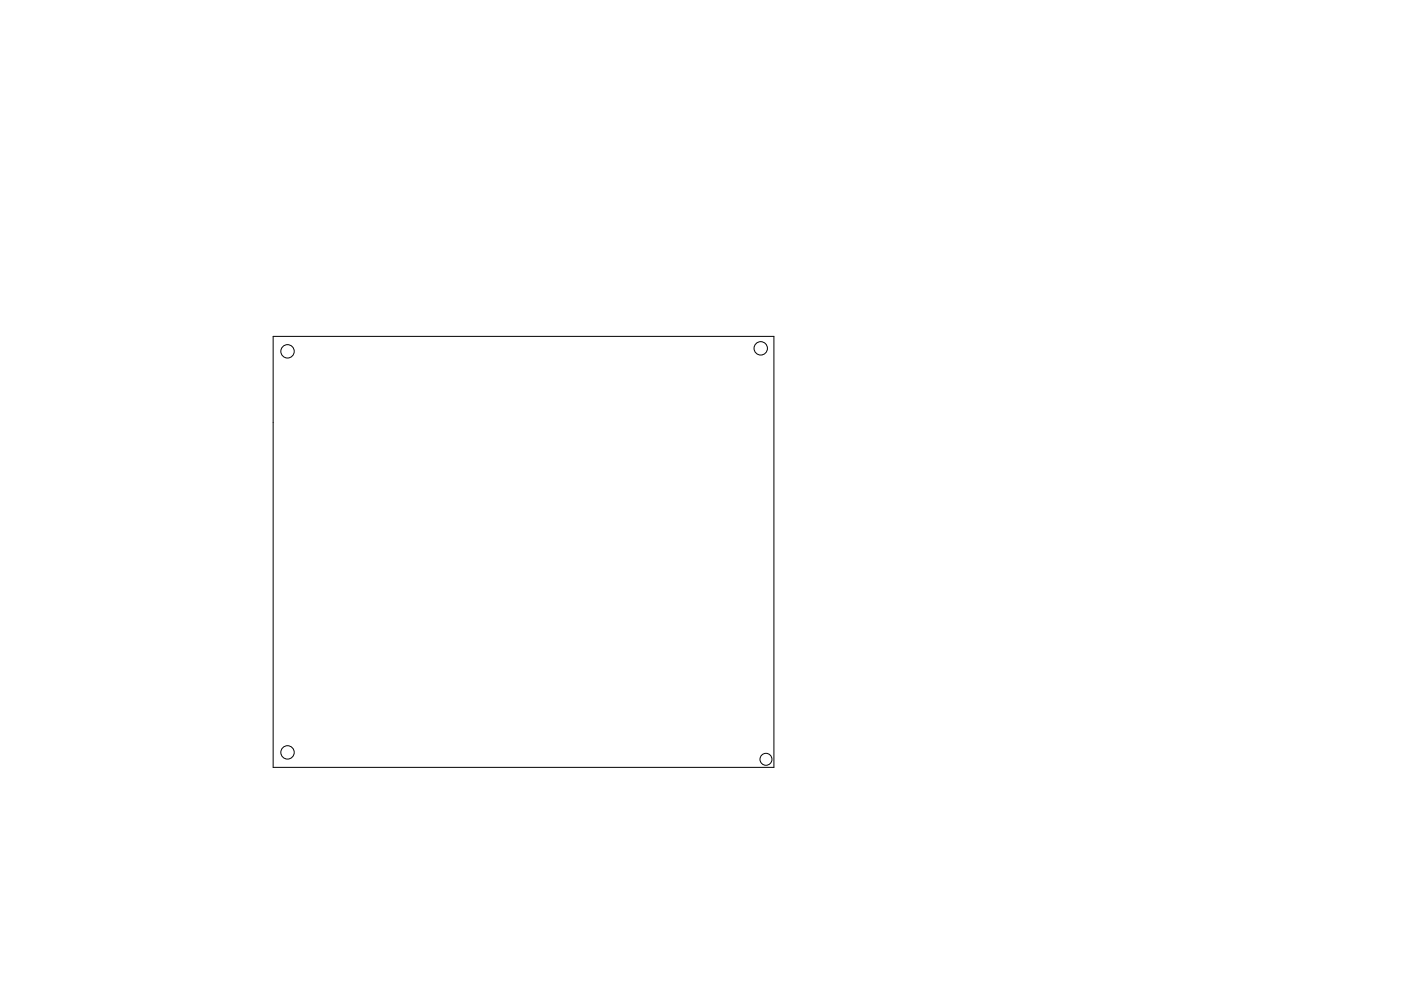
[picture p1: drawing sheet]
<svg xmlns="http://www.w3.org/2000/svg" width="297mm" height="210mm" viewBox="0 0 297 210" stroke-linecap="round" stroke-linejoin="round" font-family="sans-serif">
<g fill="none" stroke="#000" stroke-width=".21">
<path d="M57.9 71.4h106.2v91.4h-106.2z"/>
<circle cx="61" cy="74.5" r="1.42"/>
<circle cx="161.3" cy="73.9" r="1.42"/>
<circle cx="61" cy="159.6" r="1.42"/>
<circle cx="162.4" cy="161.1" r="1.27"/>
</g>
</svg>
